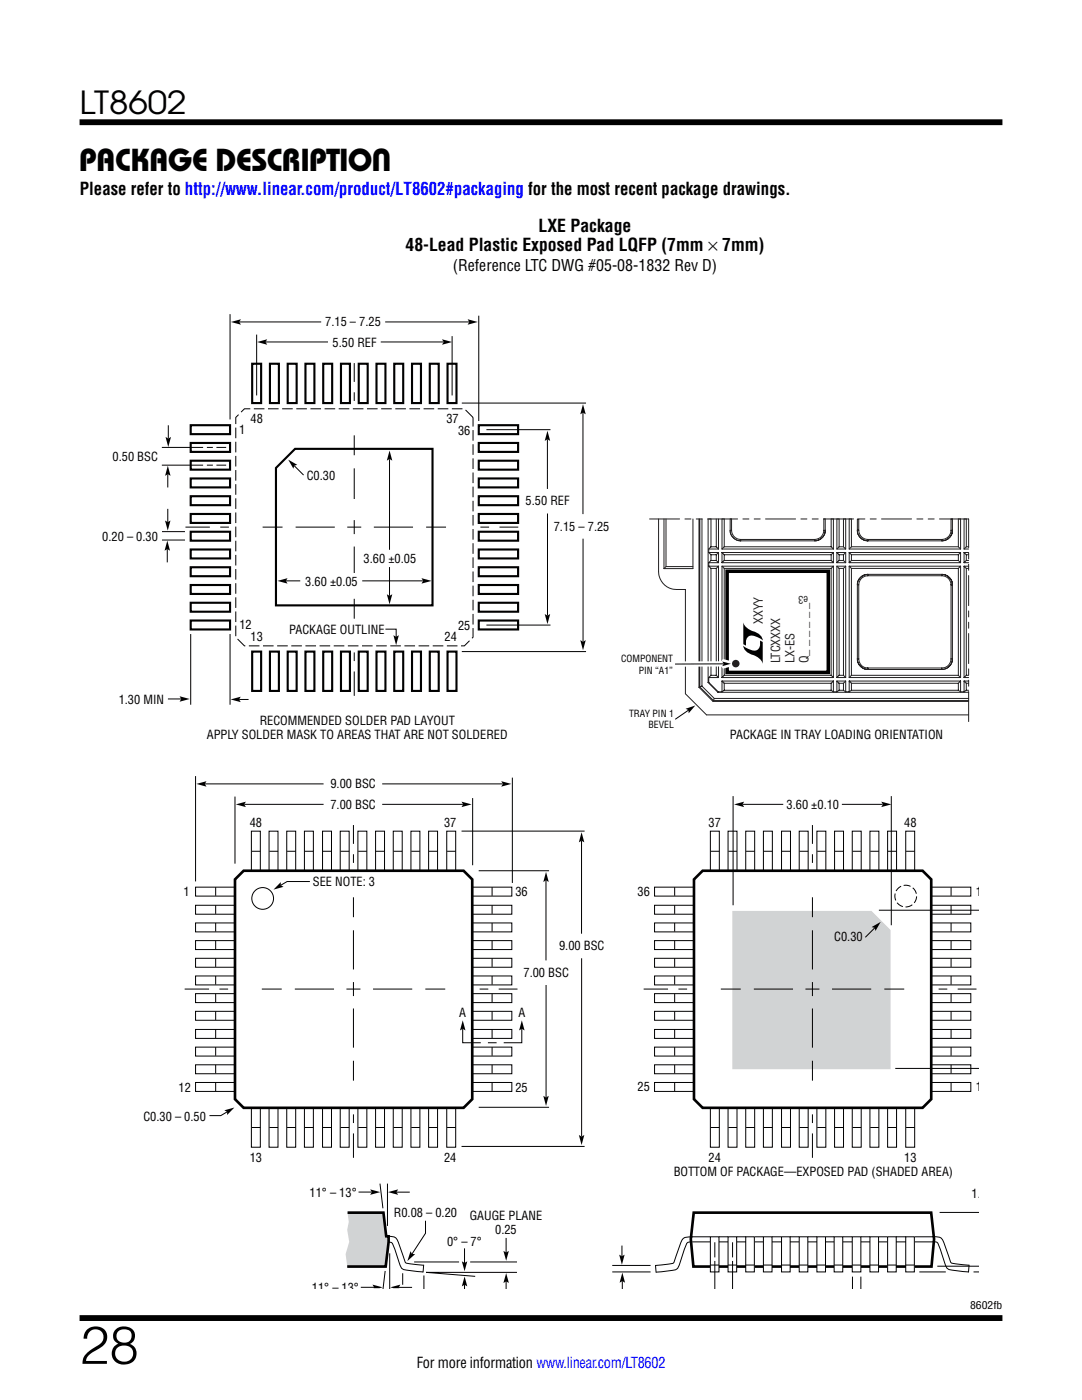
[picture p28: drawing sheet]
<svg xmlns="http://www.w3.org/2000/svg" width="216mm" height="279mm" viewBox="0 0 216 279" stroke-linecap="round" stroke-linejoin="round" font-family="sans-serif">
<defs><g id="words">
<text font-size="10.6" x="15.9" y="272.2">28</text>
<g font-size="6.3">
<text x="15.9" y="22.8">LT8602</text>
<text x="15.8" y="34.1">Package Description</text>
</g>
<g font-size="3.5">
<text x="16" y="38.8">Please refer to http://www.linear.com/product/LT8602#packaging for the most recent package drawings.</text>
<text x="107.5" y="46.3">LXE Package</text>
<text x="80.9" y="50.2">48-Lead Plastic Exposed Pad LQFP (7mm × 7mm)</text>
</g>
<text font-size="3.2" x="90.4" y="54.1">(Reference LTC DWG #05-08-1832 Rev D)</text>
<text font-size="3" x="83.2" y="273.1">For more information www.linear.com/LT8602</text>
<g font-size="2.5">
<text x="64.9" y="65.1">7.15 – 7.25</text>
<text x="66.4" y="69.2">5.50 REF</text>
<text x="47.7" y="86.5">1</text>
<text x="50" y="84.5">48</text>
<text x="89.1" y="84.5">37</text>
<text x="91.4" y="86.8">36</text>
<text x="22.5" y="92">0.50 BSC</text>
<text x="61.2" y="95.8">C0.30</text>
<text x="104.9" y="100.9">5.50 REF</text>
<text x="20.4" y="107.9">0.20 – 0.30</text>
<text x="110.5" y="105.9">7.15 – 7.25</text>
<text x="72.6" y="112.3">3.60 ±0.05</text>
<text x="60.9" y="116.8">3.60 ±0.05</text>
<text x="47.8" y="125.6">12</text>
<text x="91.4" y="125.7">25</text>
<text x="50" y="127.9">13</text>
<text x="57.7" y="126.6">PACKAGE OUTLINE</text>
<text x="88.7" y="127.9">24</text>
<text x="23.7" y="140.4">1.30 MIN</text>
<text x="41.3" y="147.6">APPLY SOLDER MASK TO AREAS THAT ARE NOT SOLDERED</text>
<text x="51.8" y="144.7">RECOMMENDED SOLDER PAD LAYOUT</text>
<text x="145.6" y="147.5">PACKAGE IN TRAY LOADING ORIENTATION</text>
<text x="65.9" y="161.4">7.00 BSC</text>
<text x="65.9" y="157.3">9.00 BSC</text>
<text x="156.9" y="161.5">3.60 ±0.10</text>
<text x="49.8" y="165">48</text>
<text x="88.6" y="165">37</text>
<text x="141.4" y="165">37</text>
<text x="180.4" y="165">48</text>
<text x="36.6" y="178.8">1</text>
<text x="62.4" y="176.9">SEE NOTE: 3</text>
<text x="102.9" y="178.8">36</text>
<text x="127.2" y="178.8">36</text>
<text x="194.7" y="178.8">1</text>
<text x="111.6" y="189.6">9.00 BSC</text>
<text x="166.5" y="187.8">C0.30</text>
<text x="104.5" y="195">7.00 BSC</text>
<text x="91.6" y="202.9">A</text>
<text x="103.4" y="202.9">A</text>
<text x="35.6" y="217.9">12</text>
<text x="102.9" y="217.9">25</text>
<text x="127.2" y="217.8">25</text>
<text x="194.7" y="217.8">12</text>
<text x="28.6" y="223.6">C0.30 – 0.50</text>
<text x="49.8" y="232">13</text>
<text x="88.6" y="232">24</text>
<text x="141.4" y="231.8">24</text>
<text x="180.4" y="231.8">13</text>
<text x="61.8" y="238.8">11° – 13°</text>
<text x="134.4" y="234.7">BOTTOM OF PACKAGE—EXPOSED PAD (SHADED AREA)</text>
<text x="193.9" y="239">1.35 – 1.45</text>
<text x="78.6" y="242.9">R0.08 – 0.20</text>
<text x="93.7" y="243.4">GAUGE PLANE</text>
<text x="89.2" y="248.6">0° – 7°</text>
<text x="98.8" y="246.2">0.25</text>
<text x="62.2" y="257.8">11° – 13°</text>
<text x="64.1" y="262.7">1.00 REF</text>
<text x="191.9" y="260.6">0.05 – 0.15</text>
<text x="79.2" y="272.5">SECTION A – A</text>
</g>
<g font-size="2.5" fill="#231f20">
<text x="152.2" y="124.5" transform="rotate(-90 152.2 124.5)">XXYY</text>
<text x="155.7" y="132.4" transform="rotate(-90 155.7 132.4)">LTCXXXX</text>
<text x="158.5" y="132.4" transform="rotate(-90 158.5 132.4)">LX-ES</text>
<text x="161.3" y="132.4" transform="rotate(-90 161.3 132.4)">Q_ _ _ _ _ _</text>
</g>
<text font-size="2.1" fill="#231f20" x="161.3" y="118.9" transform="rotate(-180 161.3 118.9)">e3</text>
<text font-size="2.1" x="193.6" y="261.2">8602fb</text>
<g font-size="1.9">
<text x="124" y="132.2">COMPONENT</text>
<text x="127.5" y="134.4">PIN “A1”</text>
<text x="125.5" y="143.2">TRAY PIN 1</text>
<text x="129.4" y="145.4">BEVEL</text>
</g>
</g></defs>
<path d="M15.9 24.4h184.1M15.9 263h184.1" fill="none" stroke="#000" stroke-width="1.2" stroke-linecap="butt"/>
<g fill="none" stroke="#000" stroke-width=".2">
<path d="M130.6 177h63.1v1.8h-63.1zM134.6 177v1.8M141.7 165.9h1.8v63.1h-1.8zM141.8 169.9h1.7M145.3 165.9h1.8v63.1h-1.8zM145.3 169.9h1.8M148.8 165.9h1.8v63.1h-1.8zM148.9 169.9h1.7M152.3 165.9h1.8v63.1h-1.8zM152.4 169.9h1.7M155.9 165.9h1.8v63.1h-1.8zM156 169.9h1.7"/>
<path d="M159.5 165.9h1.8v63.1h-1.8zM159.5 169.9h1.8M163 165.9h1.8v63.1h-1.8zM163.1 169.9h1.7M166.5 165.9h1.8v63.1h-1.8zM166.6 169.9h1.7M170.1 165.9h1.7v63.1h-1.7zM170.1 169.9h1.7M173.6 165.9h1.8v63.1h-1.8zM173.7 169.9h1.7M177.1 165.9h1.8v63.1h-1.8zM177.2 169.9h1.7"/>
<path d="M180.7 165.9h1.8v63.1h-1.8zM180.8 169.9h1.7M189.8 177v1.8M130.6 198.3h63.1v1.8h-63.1zM130.6 194.8h63.1v1.8h-63.1zM130.6 191.2h63.1v1.8h-63.1zM130.6 187.7h63.1v1.8h-63.1zM130.6 184.2h63.1v1.8h-63.1zM130.6 180.7h63.1v1.8h-63.1zM134.6 180.7v1.7M134.6 184.2v1.7M134.6 187.7v1.7"/>
<path d="M134.6 191.2v1.8M134.6 194.8v1.7M134.6 198.3v1.7M189.8 180.7v1.7M189.8 184.2v1.7M189.8 187.7v1.7M189.8 191.2v1.8M189.8 194.8v1.7M189.8 198.3v1.7M130.6 209h63.1v1.8h-63.1zM130.6 205.4h63.1v1.8h-63.1zM130.6 201.8h63.1v1.8h-63.1z"/>
<path d="M130.6 212.5h63.1v1.8h-63.1zM130.6 216h63.1v1.8h-63.1zM134.6 201.8v1.8M134.6 205.4v1.8M134.6 209v1.7M134.6 212.5v1.7M134.6 216v1.8M189.8 201.8v1.8M189.8 205.4v1.8M189.8 209v1.7M189.8 212.5v1.7M189.8 216v1.8"/>
<path d="M141.8 225h1.7M145.3 225h1.8M148.9 225h1.7M152.4 225h1.7M156 225h1.7M159.5 225h1.8M163.1 225h1.7M166.6 225h1.7M170.1 225h1.7M173.7 225h1.7M177.2 225h1.7M180.8 225h1.7"/>
</g>
<path d="M138.5 175.5l1.7-1.7h43.9l1.7 1.7v43.9l-1.7 1.7h-43.9l-1.7-1.7z" fill="#fff"/>
<path d="M138.5 175.5l1.7-1.7h43.9l1.7 1.7v43.9l-1.7 1.7h-43.9l-1.7-1.7zM138.4 242h47.4l.6 5.3-.5 5.5h-47.5l-.6-5.5z" fill="none" stroke="#000" stroke-width=".53"/>
<circle cx="180.7" cy="178.8" r="2.17" fill="none" stroke="#000" stroke-width=".2" stroke-dasharray="1.4 .5" stroke-linecap="butt"/>
<g fill="none" stroke="#000" stroke-width=".2">
<path d="M71.5 237.9h2.7M79.1 237.9h2.7M72 256.9h2.6M77.8 250.1v7M79.6 256.9h2.6M80.4 254.1v2.3M82.6 251.9h9M84.6 254.5v2.6M84.9 243.6v2.5l-2.7 4.2M93.8 251.9h9.4M103.2 253.9h-18.2l9.8 .8M122.2 253.8h7.6"/>
<path d="M122.2 252.5h7.6M124.1 248.6v2.1M124.2 255.7v1.4M138 246.8h48.1M138.1 247.8h48M170.1 254.8v2.3M171.8 254.8v2.3M183.4 253.8h5.3M186 246.8a1.95 1.95 0 0 1 2.2 .9l1.3 3.5a.93 .93 0 0 0 1 1l2.9 .3-.1 1.3-2.8-.3a1.63 1.63 0 0 1-2-1.5l-.8-2.5a2.15 2.15 0 0 0-.9-1.6l-.7-.1M187 252.7h8.4M187.5 242h7.9M194.3 253.8h1.1"/>
</g>
<path d="M73.9 237.4l1.9 .5-1.9 .6 .3-.6zM77.5 237.9l1.9-.5-.3 .5 .3 .6zM74.3 256.4l2 .5-.6 .2h-1.2l.1-.2zM77.9 256.9l2-.5-.3 .5 .1 .2h-1.2zM81.9 249.7l.3 .6h.6l-1.5 1.4zM123.6 250.4l.5 .3 .5-.3-.5 2zM124.2 254l.5 2-.5-.3-.6 .3z" fill="#000"/>
<path d="M141.7 246.8h1.8v7h-1.8z" fill="#fff"/>
<path d="M141.7 246.8h1.8v7h-1.8zM141.7 252.5h1.8" fill="none" stroke="#000" stroke-width=".2"/>
<path d="M145.3 246.8h1.7v7h-1.7z" fill="#fff"/>
<path d="M145.3 246.8h1.7v7h-1.7zM145.3 252.5h1.7" fill="none" stroke="#000" stroke-width=".2"/>
<path d="M148.8 246.8h1.7v7h-1.7z" fill="#fff"/>
<path d="M148.8 246.8h1.7v7h-1.7zM148.8 252.5h1.7" fill="none" stroke="#000" stroke-width=".2"/>
<path d="M152.3 246.8h1.7v7h-1.7z" fill="#fff"/>
<path d="M152.3 246.8h1.7v7h-1.7zM152.3 252.5h1.7" fill="none" stroke="#000" stroke-width=".2"/>
<path d="M155.9 246.8h1.8v7h-1.8z" fill="#fff"/>
<path d="M155.9 246.8h1.8v7h-1.8zM155.9 252.5h1.8" fill="none" stroke="#000" stroke-width=".2"/>
<path d="M159.5 246.8h1.7v7h-1.7z" fill="#fff"/>
<path d="M159.5 246.8h1.7v7h-1.7zM159.5 252.5h1.7" fill="none" stroke="#000" stroke-width=".2"/>
<path d="M163 246.8h1.7v7h-1.7z" fill="#fff"/>
<path d="M163 246.8h1.7v7h-1.7zM163 252.5h1.7" fill="none" stroke="#000" stroke-width=".2"/>
<path d="M166.4 246.8h1.8v7h-1.8z" fill="#fff"/>
<path d="M166.4 246.8h1.8v7h-1.8zM166.4 252.5h1.8" fill="none" stroke="#000" stroke-width=".2"/>
<path d="M170.1 246.8h1.7v7h-1.7z" fill="#fff"/>
<path d="M170.1 246.8h1.7v7h-1.7zM170.1 252.5h1.7" fill="none" stroke="#000" stroke-width=".2"/>
<path d="M173.6 246.8h1.7v7h-1.7z" fill="#fff"/>
<path d="M173.6 246.8h1.7v7h-1.7zM173.6 252.5h1.7" fill="none" stroke="#000" stroke-width=".2"/>
<path d="M177.1 246.8h1.7v7h-1.7z" fill="#fff"/>
<path d="M177.1 246.8h1.7v7h-1.7zM177.1 252.5h1.7" fill="none" stroke="#000" stroke-width=".2"/>
<path d="M180.7 246.8h1.7v7h-1.7z" fill="#fff"/>
<path d="M77.1 246.7a1.93 1.93 0 0 1 2.3 1l1.2 3.5a.93 .93 0 0 0 1 1l2.9 .3-.1 1.3-2.8-.3a1.63 1.63 0 0 1-1.9-1.5l-.9-2.5a1.99 1.99 0 0 0-.8-1.6h-.7M138.2 246.8a1.95 1.95 0 0 0-2.2 .9l-1.3 3.5a.93 .93 0 0 1-1 1l-2.9 .4 .1 1.3 2.8-.3a1.63 1.63 0 0 0 2-1.5l.8-2.6a2.15 2.15 0 0 1 .9-1.6h.7M180.7 246.8h1.7v7h-1.7zM180.7 252.5h1.7" fill="none" stroke="#000" stroke-width=".2"/>
<path d="M69.4 242h7.1l.6 4.7h.4v1.1l-.5 5h-7.7l-.3-2.5 .7-2.5-.4-2.4 .3-1.5z" fill="#d1d3d4"/>
<path d="M69.4 242h7.1l.6 4.7h.4v1.1l-.5 5h-7.7" fill="none" stroke="#000" stroke-width=".53"/>
<g fill="none" stroke="#000" stroke-width=".2">
<path d="M45.9 62.7v21M47.8 64.3h16.3M51.2 66.8v12.1M53 68.2h12.4M76 68.2h12.5M76.9 64.3h16.7M90.2 67.1v11.8M95.5 63v21M32.3 89.3h8.2M32.3 92.8h8.2M33.5 94.6v2.7M33.6 84.9v2.6"/>
<path d="M41.3 89.3h1.2M41.3 92.8h1.2M43.2 89.3h1.9M43.2 92.8h1.9M58.7 92.9l1.9 1.9M77.7 91.7v18M92.1 80.4h24.8M97.1 85.7h12.7M109.2 87.7v9.9M116.3 82.4v20.2M32.3 106.1h4.6M32.3 107.8h4.6"/>
<path d="M33.4 109.6v2.6M33.5 101.6v2.6M57.1 115.9h2.8M77.7 113.2v5.7M109.2 102.5v20.4M116.3 107.5v20.6M33.5 139.5h2.7M38.1 126.5v14.1M45.9 126.5v14.1M47.7 139.6h1.9M76.9 125.6h2.2v1.8M92.1 130h24.8"/>
<path d="M97.1 124.7h12.7M39 177h63.1v1.8h-63.1zM43 177v1.8M50.2 165.9h1.7v63.1h-1.7zM50.2 169.9h1.7M53.7 165.9h1.8v63.1h-1.8zM53.8 169.9h1.7M57.2 165.9h1.8v63.1h-1.8zM57.3 169.9h1.7M60.7 165.9h1.8v63.1h-1.8zM60.8 169.9h1.7M64.4 165.9h1.7v63.1h-1.7z"/>
<path d="M64.4 169.9h1.7M67.9 165.9h1.8v63.1h-1.8zM68 169.9h1.7M71.4 165.9h1.8v63.1h-1.8zM71.5 169.9h1.7M74.9 165.9h1.8v63.1h-1.8zM75 169.9h1.7M78.5 165.9h1.8v63.1h-1.8zM78.5 169.9h1.8M82 165.9h1.8v63.1h-1.8zM82.1 169.9h1.7M85.5 165.9h1.8v63.1h-1.8z"/>
<path d="M85.6 169.9h1.7M89.1 165.9h1.8v63.1h-1.8zM89.2 169.9h1.7M98.2 177v1.8M39 198.3h63.1v1.8h-63.1zM39 194.8h63.1v1.8h-63.1zM39 191.2h63.1v1.8h-63.1zM39 187.7h63.1v1.8h-63.1zM39 184.2h63.1v1.8h-63.1zM39 180.7h63.1v1.8h-63.1zM43 180.7v1.7M43 184.2v1.7"/>
<path d="M43 187.7v1.7M43 191.2v1.8M43 194.8v1.7M43 198.3v1.7M98.2 180.7v1.7M98.2 184.2v1.7M98.2 187.7v1.7M98.2 191.2v1.8M98.2 194.8v1.7M98.2 198.3v1.7M39 209h63.1v1.8h-63.1zM39 205.4h63.1v1.8h-63.1z"/>
<path d="M39 201.8h63.1v1.8h-63.1zM39 212.5h63.1v1.8h-63.1zM39 216h63.1v1.8h-63.1zM43 201.8v1.8M43 205.4v1.8M43 209v1.7M43 212.5v1.7M43 216v1.8M98.2 201.8v1.8M98.2 205.4v1.8M98.2 209v1.7M98.2 212.5v1.7"/>
<path d="M98.2 216v1.8M50.2 225h1.7M53.8 225h1.7M57.3 225h1.7M60.8 225h1.7M64.4 225h1.7M68 225h1.7M71.5 225h1.7M75 225h1.7M75.8 236.2l.6 4.9M77.3 236.2v8.5M78.5 225h1.8"/>
<path d="M82.1 225h1.7M85.6 225h1.7M89.2 225h1.7M76.9 253.6l-.5 3.5M92.7 249.1v3.2M92.7 256.1v1M101 247.1v3.1M101 255.5v1.6M142.6 247.9v3M142.6 251.6v5.5M146.2 247.9v3M146.2 251.6v5.5"/>
</g>
<g fill="#000">
<path d="M46.1 64.2l2-.5-.3 .6 .3 .5zM51.3 68.2l2-.5-.3 .6 .3 .5zM88.2 67.7l2 .6-2 .5 .3-.5zM93.3 63.7l2 .6-2 .5 .3-.5zM33.5 93l.5 2-.5-.4-.6 .4zM33 87.2l.6 .3 .5-.3-.5 2zM57.5 91.8l1.8 1-.6 .1-.1 .6zM77.7 89.9l.6 2-.6-.3-.5 .3zM109.2 86l.6 2-.6-.3-.5 .3zM116.3 80.7l.6 2-.6-.3-.5 .3zM33.4 107.9l.5 2-.5-.3-.6 .3zM32.9 103.9l.6 .3 .5-.3-.5 2z"/>
<path d="M55.4 115.9l2-.5-.4 .5 .4 .6zM77.2 118.6l.5 .3 .6-.3-.6 2zM35.8 139l2 .5-2 .5 .4-.5zM46.1 139.6l1.9-.6-.3 .6 .3 .5zM78.5 126.8l.5 .3 .6-.3-.6 2zM108.7 122.5l.5 .4 .6-.4-.6 2zM115.8 127.8l.5 .3 .6-.3-.6 1.9zM92.2 251.7l.5 .3 .5-.3-.5 2zM92.7 254.7l.5 2-.5-.3-.5 .3zM100.5 249.6l.5 .4 .5-.4-.5 2zM101 254.1l.5 2-.5-.4-.5 .4z"/>
</g>
<path d="M47 83.3l1.8-1.7h43.9l1.7 1.7v43.9l-1.7 1.7h-43.9l-1.8-1.7z" fill="none" stroke="#000" stroke-width=".2" stroke-dasharray="2.1 .7" stroke-linecap="butt"/>
<g fill="none" stroke="#000" stroke-width=".42">
<path d="M50.3 72.6h1.8v7.8h-1.8zM53.9 72.6h1.7v7.8h-1.7zM57.4 72.6h1.8v7.8h-1.8zM61 72.6h1.7v7.8h-1.7zM64.5 72.6h1.8v7.8h-1.8zM68 72.6h1.8v7.8h-1.8zM71.6 72.6h1.8v7.8h-1.8zM75.1 72.6h1.8v7.8h-1.8zM78.7 72.6h1.8v7.8h-1.8zM82.2 72.6h1.8v7.8h-1.8zM85.8 72.6h1.7v7.8h-1.7zM89.3 72.6h1.8v7.8h-1.8z"/>
<path d="M38.1 99h7.8v1.8h-7.8zM38.1 95.5h7.8v1.8h-7.8zM38.1 91.9h7.8v1.8h-7.8zM38.1 88.4h7.8v1.8h-7.8zM38.1 84.9h7.8v1.7h-7.8zM95.5 99h7.9v1.8h-7.9zM95.5 95.5h7.9v1.8h-7.9zM95.5 91.9h7.9v1.8h-7.9zM95.5 88.4h7.9v1.8h-7.9zM95.5 84.9h7.9v1.7h-7.9zM38.1 116.8h7.8v1.7h-7.8zM38.1 113.2h7.8v1.8h-7.8z"/>
<path d="M38.1 109.7h7.8v1.7h-7.8zM38.1 106.1h7.8v1.8h-7.8zM38.1 102.6h7.8v1.8h-7.8zM95.5 116.8h7.9v1.7h-7.9zM95.5 113.2h7.9v1.8h-7.9zM95.5 109.7h7.9v1.7h-7.9zM95.5 106.1h7.9v1.8h-7.9zM95.5 102.6h7.9v1.8h-7.9zM38.1 123.8h7.8v1.8h-7.8zM38.1 120.3h7.8v1.8h-7.8zM50.3 130h1.8v7.9h-1.8zM53.9 130h1.7v7.9h-1.7z"/>
<path d="M57.4 130h1.8v7.9h-1.8zM61 130h1.7v7.9h-1.7zM64.5 130h1.8v7.9h-1.8zM68 130h1.8v7.9h-1.8zM71.6 130h1.8v7.9h-1.8zM75.1 130h1.8v7.9h-1.8zM78.7 130h1.8v7.9h-1.8zM82.2 130h1.8v7.9h-1.8zM85.8 130h1.7v7.9h-1.7zM89.3 130h1.8v7.9h-1.8zM95.5 123.8h7.9v1.8h-7.9zM95.5 120.3h7.9v1.8h-7.9z"/>
</g>
<path d="M46.9 175.5l1.7-1.7h43.9l1.7 1.7v43.9l-1.7 1.7h-43.9l-1.7-1.7z" fill="#fff"/>
<path d="M46.9 175.5l1.7-1.7h43.9l1.7 1.7v43.9l-1.7 1.7h-43.9l-1.7-1.7z" fill="none" stroke="#000" stroke-width=".53"/>
<g fill="none" stroke="#000" stroke-width=".2">
<path d="M70.7 72.5v3.7M70.7 78.3v1.7M70.7 86.9v4M70.7 93.5v7.8M37 105.2h4.9M43.9 105.2h1.8M52.4 105.2h4M59 105.2h7.8M69.3 105.2h2.8M70.7 103.8v2.8M70.7 109.1v7.8M70.7 119.5v4"/>
<path d="M74.6 105.2h7.8M85 105.2h4M95.9 105.2h1.7M99.7 105.2h3.7M70.7 130.2v1.7M70.7 134v4.9M39 154.9v21M40.9 156.4h23.7M46.9 159v13.4M76.3 156.4h24M94.3 159.3v13.4M102.2 155.2v21"/>
<path d="M48.7 160.5h15.9M61.8 175.9h-4.5l-1.3 .8M70.5 164.7v3.7M70.5 170.5v1.7M70.5 179.1v3.9M76.3 160.5h16.1M92.1 165.9h24.6M95.5 173.8h14.1M108.9 175.7v16M116 167.8v18.5M148.2 160.5h8.1M168 160.5h8.1"/>
<path d="M36.8 197.4h4.9M43.8 197.4h1.7M52.2 197.4h4M58.8 197.4h7.9M69.1 197.4h2.8M70.5 185.7v7.8M70.5 196v2.8M74.4 197.4h7.9M84.9 197.4h3.9M95.7 197.4h1.7M99.5 197.4h3.8M109 196.6v22.4"/>
<path d="M116.1 191.2v35.6M70.5 201.3v7.8M70.5 211.7v4M92.3 205.3v2.8h3.6M97.4 208.1h1.7M104.1 205.3v2.8h-3.6M45.3 221.9l-1.2 .7h-2.3M70.5 222.4v1.7M70.5 226.2v4.9M92.1 228.8h24.6M95.5 221h14.1"/>
<circle cx="52.4" cy="179.3" r="2.17"/>
</g>
<g fill="#000">
<path d="M39.2 156.4l2-.5-.3 .5 .3 .6zM100 155.9l2 .6-2 .5 .3-.5zM47.1 160.5l2-.5-.4 .5 .4 .6zM56 176.1v.6l.6 .3-2 .5zM92.1 160l2 .5-2 .6 .3-.6zM108.9 174l.6 2-.5-.3-.6 .3zM116 166.1l.6 2-.6-.3-.5 .3zM146.5 160.5l2-.5-.3 .5 .3 .6zM175.8 160l2 .5-2 .6 .4-.6zM92.3 203.7l.6 1.9-.6-.3-.5 .3zM104.1 203.7l.6 1.9-.6-.3-.5 .3zM108.4 218.7l.6 .3 .5-.3-.5 2z"/>
<path d="M44.8 221.6l2-.5-1.5 1.4v-.6zM115.5 226.5l.5 .3 .6-.3-.5 2z"/>
</g>
<path d="M58.9 89.6h27.4v31.2h-31.2v-27.4z" fill="none" stroke="#000" stroke-width=".42"/>
<path d="M146.1 181.8h27.8l3.8 3.8v27.8h-31.6z" fill="#d1d3d4"/>
<g fill="#fff">
<path d="M68.7 114.4h4.2v3h-4.2z"/>
<path d="M68.7 99.7h4.2v2.6h-4.2z"/>
</g>
<g fill="none" stroke="#000" stroke-width=".2">
<path d="M72.3 115.9h12.1M137.6 141.6l-2.9 2M146.3 158.9v21.8M177.8 158.9v25.8M162.1 164.7v3.7M162.1 170.5v1.7M162.1 179.1v3.9M128.4 197.4h4.9M135.4 197.4h1.7M143.8 197.4h4M150.4 197.4h7.8M160.7 197.4h2.8"/>
<path d="M162.1 185.7v7.8M162.1 196v2.8M166 197.4h7.8M174.5 185.2l-1.8 1.9M175.4 181.7h20M176.5 197.4h3.9M187.3 197.4h1.7M191.1 197.4h3.7M162.1 201.3v7.8M162.1 211.7v4M178.6 213.2h16.8M162.1 222.4v1.7"/>
<path d="M162.1 226.2v4.9"/>
</g>
<path d="M84.1 115.4l2 .5-2 .6 .3-.6zM148.3 128.9a3.5 3.5 0 0 0 2.7 .9 1.64 1.64 0 0 0 .7-2l.5 .3v4.4a3 3 0 0 0-2.5-2 1.92 1.92 0 0 1-1.4-1.6zM148.3 124.2a3 3 0 0 0 2.5 2 1.92 1.92 0 0 1 1.4 1.6 3.5 3.5 0 0 0-2.7-.9 1.64 1.64 0 0 0-.6 1.9l-.6-.2zM136.8 141.4l2-.6-1.4 1.6v-.7zM173.9 185l1.8-1-1 1.8-.2-.6z" fill="#000"/>
<g fill="none" stroke="#231f20" stroke-width=".2">
<path d="M131.4 103.6v10.5a3.6 3.6 0 0 0 3.6 3.5h1.8v20.9l4.2 4.2h52.3M132.5 103.6v9.9M132.9 103.6v9.5M138.3 113.1h-5.4l-.4 .4M138.3 103.6v9.9h-5.8M139.5 103.6v33.6M139.6 103.6v33.5l2.8 2.7h50.9M140.1 103.6v33.3M141.3 103.6v32.6M141.4 110.3h2M141.4 113h2M141.4 112.3h2"/>
<path d="M141.4 112.3v.7M141.4 113l.5 .4M141.4 110.3l.5 .4M141.4 109.6v.7M141.4 103.6h.5v5.5M141.4 109.6h2M141.9 110.7v1.2M141.9 109.1l-.5 .5M141.9 109.1h1M141.9 111.9h1M141.9 113.4h1M141.9 110.7h1"/>
<path d="M141.9 111.9l-.5 .4M141.9 113.4v21.4M142.9 103.6v5.5M142.9 110.7v1.2M142.9 109.1l.5 .5M142.9 111.9l.5 .4M142.9 113.4v21.4M143.4 113v22.2M143.4 103.6v6M143.4 110.3v2M143.4 113l-.5 .4M143.4 110.3l-.5 .4"/>
<path d="M144.1 110.3h22.2M144.1 109.6h22.2M144.1 113h22.2M144.1 112.3h22.2M144.1 110.3v2M144.1 110.3l.4 .4M144.1 113l.4 .4M144.1 113v22.2M144.5 109.1l-.4 .5M144.5 109.1v-5.5h-.4v6M144.5 110.7v1.2M144.5 109.1h21.3"/>
<path d="M144.5 111.9h21.3M144.5 113.4h21.3M144.5 110.7h21.3M144.5 111.9l-.4 .4M144.5 113.4v21.4M146 105.8h-.3a2.09 2.09 0 0 0 2.1 2.1M146 105.8a1.84 1.84 0 0 0 1.8 1.9M146 105.8v-2.2h-.3v2.2a2.09 2.09 0 0 0 2.1 2.1M147.8 107.7h14.8M147.8 107.7v.2M164.4 105.8h.3M164.7 105.8v-2.2h-.3v2.2a1.81 1.81 0 0 1-1.8 1.9"/>
<path d="M164.7 105.8a2.09 2.09 0 0 1-2.1 2.1v-.2M164.7 105.8a2.08 2.08 0 0 1-2.1 2.1h-14.8M165.8 109.1v-5.5h.5v6M165.8 110.7v1.2M165.8 111.9l.5 .4M165.8 113.4v21.4M165.8 109.1l.5 .5M166.3 110.3v2M166.3 113l-.5 .4M166.3 110.3l-.5 .4M166.3 113v22.2M167 110.3h1.7"/>
<path d="M167 109.6h1.7M167 113h1.7M167 112.3h1.7M167 113v22.2M167 110.3v2M167 113l.4 .4M167 110.3l.4 .4M167.4 109.1v-5.5h-.4v6M167.4 110.7v1.2M167.4 111.9l-.4 .4M167.4 111.9h.9M167.4 113.4h.9"/>
<path d="M167.4 110.7h.9M167.4 113.4v21.4M167.4 109.1h.9M167.4 109.1l-.4 .5M168.3 109.1v-5.5h.4v6M168.3 110.7v1.2M168.3 109.1l.4 .5M168.3 111.9l.4 .4M168.3 113.4v21.4M168.7 110.3v2M168.7 110.3l-.4 .4M168.7 113l-.4 .4"/>
<path d="M168.7 113v22.2M169.4 110.3h22.3M169.4 110.3l.5 .4M169.4 113h22.3M169.4 112.3h22.3M169.4 113l.5 .4M169.4 110.3v2M169.4 109.6h22.3M169.4 113v22.2M169.9 111.9l-.5 .4M169.9 111.9h21.3M169.9 113.4h21.3"/>
<path d="M169.9 110.7h21.3M169.9 110.7v1.2M169.9 109.1v-5.5h-.5v6M169.9 109.1h21.3M169.9 113.4v21.4M169.9 109.1l-.5 .5M171.1 105.8a2.09 2.09 0 0 0 2.1 2.1M171.4 105.8a1.84 1.84 0 0 0 1.8 1.9M171.4 105.8v-2.2h-.3v2.2M171.4 105.8h-.3M171.4 116.7v14.8M173.2 114.6h14.7a2.1 2.1 0 0 1 2.1 2.1"/>
<path d="M173.2 114.6a2.09 2.09 0 0 0-2.1 2.1h.3M173.2 114.6a2.09 2.09 0 0 0-2.1 2.1v14.8M173.2 114.9a1.83 1.83 0 0 0-1.8 1.8M173.2 107.7h14.7M173.2 107.7v.2M173.2 114.6v.3M173.2 114.9h14.7M173.2 107.9h14.7M187.9 114.9v-.3a2.1 2.1 0 0 1 2.1 2.1M187.9 114.9a1.83 1.83 0 0 1 1.9 1.8M187.9 107.7v.2M189.8 116.7v14.8"/>
<path d="M189.8 105.8h.2M189.8 116.7h.2M190 105.8a2.09 2.09 0 0 1-2.1 2.1M190 105.8v-2.2h-.2v2.2a1.84 1.84 0 0 1-1.9 1.9M190 116.7v14.8M191.2 113.4v21.4M191.2 109.1l.5 .5M191.2 109.1v-5.5h.5v6M191.2 110.7v1.2M191.2 111.9l.5 .4M191.7 113l-.5 .4M191.7 110.3v2"/>
<path d="M191.7 110.3l-.5 .4M191.7 113v22.2M192.4 110.3h.9M192.4 113h.9M192.4 112.3h.9M192.4 110.3v2M192.4 113v22.2M192.4 113l.4 .4M192.4 110.3l.4 .4M192.4 109.6h.9M192.8 109.1v-5.5h-.4v6M192.8 109.1h.5"/>
<path d="M192.8 109.1l-.4 .5M192.8 111.9l-.4 .4M192.8 111.9h.5M192.8 113.4h.5M192.8 110.7h.5M192.8 110.7v1.2M192.8 113.4v21.4M139.5 137.2l2.8 2.8 .2-.6M140.1 136.9l-.6 .3M140.1 136.9l2.4 2.5M141.3 136.2l2 2M141.3 136.2h.1"/>
<path d="M141.4 135.2h2M141.4 135.2v1M141.4 136.2l1.9 1.9M141.9 134.8h1M141.9 134.8l-.5 .4M142.3 140h51M142.5 139.4h50.8M142.9 134.8l.5 .4M143.3 138.2h50M143.3 138.1v.1M143.3 138.1h.8M144.1 135.9h22.2"/>
<path d="M144.1 135.2h22.2M144.1 135.9l.4 .5M144.1 135.9v2.2M144.5 134.8h21.3M144.5 136.4h21.3M144.5 137.8h21.3M144.5 137.8l-.4 .3M144.5 134.8l-.4 .4M144.5 136.4v1.4M165.8 137.8l.5 .3h.7M165.8 134.8l.5 .4M166.3 135.9l-.5 .5v1.4"/>
<path d="M166.3 135.9v2.2M167 135.9h1.7M167 135.2h1.7M167 135.9v2.2M167 135.9l.4 .5M167.4 137.8l-.4 .3M167.4 134.8l-.4 .4M167.4 136.4v1.4M167.4 134.8h.9M167.4 136.4h.9M167.4 137.8h.9M168.3 134.8l.4 .4"/>
<path d="M168.3 137.8l.4 .3M168.3 136.4v1.4M168.7 138.1h.7M168.7 135.9v2.2M168.7 135.9l-.4 .5M169.4 135.9h22.3M169.4 135.2h22.3M169.4 135.9l.5 .5M169.4 135.9v2.2M169.9 134.8l-.5 .4M169.9 134.8h21.3M169.9 136.4h21.3"/>
<path d="M169.9 137.8h21.3M169.9 136.4v1.4M169.9 137.8l-.5 .3M171.1 131.5a2.11 2.11 0 0 0 2.1 2.1M171.1 131.5h.3M171.4 131.5a1.82 1.82 0 0 0 1.8 1.8M173.2 133.3v.3M173.2 133.6h14.7M173.2 133.3h14.7M187.9 133.3v.3M189.8 131.5a1.82 1.82 0 0 1-1.9 1.8M189.8 131.5h.2"/>
<path d="M190 131.5a2.13 2.13 0 0 1-2.1 2.1M190 131.5a2.11 2.11 0 0 1-2.1 2.1M191.2 137.8l.5 .3h.7M191.2 134.8l.5 .4M191.7 135.9l-.5 .5v1.4M191.7 135.9v2.2M192.4 135.9h.9M192.4 135.2h.9M192.4 135.9v2.2M192.4 135.9l.4 .5M192.8 134.8h.5M192.8 136.4h.5"/>
<path d="M192.8 137.8h.5M192.8 136.4v1.4M192.8 137.8l-.4 .3M192.8 134.8l-.4 .4"/>
</g>
<path d="M145.1 114h20.2v20.2h-20.2z" fill="none" stroke="#000" stroke-width=".71" stroke-linecap="butt"/>
<path d="M144.4 132.5h-9.7" fill="none" stroke="#fff" stroke-width="1.1" stroke-linecap="butt"/>
<path d="M144.1 132l1.7 .5-1.7 .4 .3-.4z" fill="#fff"/>
<path d="M144.1 132l1.7 .5-1.7 .4 .3-.4z" fill="none" stroke="#fff" stroke-width="1.1" stroke-linecap="butt"/>
<path d="M144.1 132l1.7 .5-1.7 .4 .3-.4z" fill="#000"/>
<path d="M144.4 132.5h-9.7" fill="none" stroke="#000" stroke-width=".2"/>
<circle cx="146.8" cy="132.4" r=".75" fill="#231f20"/>
<path d="M129.6 103.6h63.7M193.3 144v-40.4" fill="none" stroke="#231f20" stroke-width=".2" stroke-dasharray="6 1.1 1.2 1.1 1.2 1.1"/>
<use href="#words"/>
</svg>
